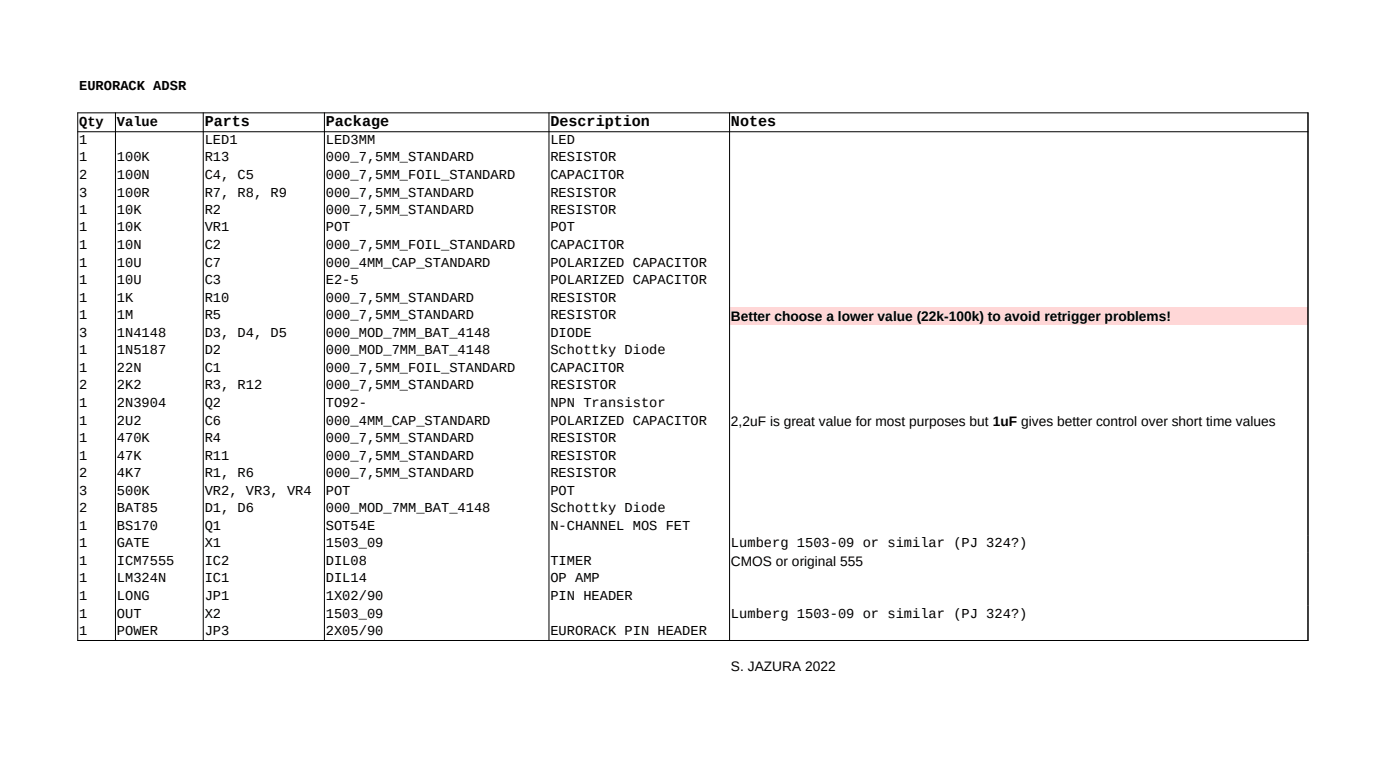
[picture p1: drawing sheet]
<svg xmlns="http://www.w3.org/2000/svg" width="360mm" height="200mm" viewBox="0 0 360 200" stroke-linecap="round" stroke-linejoin="round" font-family="sans-serif">
<defs><g id="words">
<g font-size="3.9">
<text x="52.6" y="32.4">Parts</text>
<text x="83.8" y="32.4">Package</text>
<text x="141.5" y="32.4">Description</text>
<text x="188" y="32.4">Notes</text>
</g>
<g font-size="3.5">
<text x="20.4" y="23.1">EURORACK ADSR</text>
<text x="20.4" y="32.5">Qty</text>
<text x="30.1" y="32.5">Value</text>
<text x="20.4" y="37">1</text>
<text x="20.4" y="41.5">1</text>
<text x="30.1" y="41.5">100K</text>
<text x="52.6" y="37">LED1</text>
<text x="52.6" y="41.5">R13</text>
<text x="83.8" y="37">LED3MM</text>
<text x="83.8" y="41.5">000_7,5MM_STANDARD</text>
<text x="141.5" y="37">LED</text>
<text x="141.5" y="41.5">RESISTOR</text>
<text x="20.4" y="46">2</text>
<text x="30.1" y="46">100N</text>
<text x="52.6" y="46">C4, C5</text>
<text x="83.8" y="46">000_7,5MM_FOIL_STANDARD</text>
<text x="141.5" y="46">CAPACITOR</text>
<text x="20.4" y="50.5">3</text>
<text x="30.1" y="50.5">100R</text>
<text x="52.6" y="50.5">R7, R8, R9</text>
<text x="83.8" y="50.5">000_7,5MM_STANDARD</text>
<text x="141.5" y="50.5">RESISTOR</text>
<text x="20.4" y="55">1</text>
<text x="20.4" y="59.5">1</text>
<text x="30.1" y="55">10K</text>
<text x="30.1" y="59.5">10K</text>
<text x="52.6" y="55">R2</text>
<text x="52.6" y="59.5">VR1</text>
<text x="83.8" y="55">000_7,5MM_STANDARD</text>
<text x="83.8" y="59.5">POT</text>
<text x="141.5" y="55">RESISTOR</text>
<text x="141.5" y="59.5">POT</text>
<text x="20.4" y="64">1</text>
<text x="30.1" y="64">10N</text>
<text x="52.6" y="64">C2</text>
<text x="83.8" y="64">000_7,5MM_FOIL_STANDARD</text>
<text x="141.5" y="64">CAPACITOR</text>
<text x="20.4" y="68.5">1</text>
<text x="30.1" y="68.5">10U</text>
<text x="52.6" y="68.5">C7</text>
<text x="83.8" y="68.5">000_4MM_CAP_STANDARD</text>
<text x="141.5" y="68.5">POLARIZED CAPACITOR</text>
<text x="20.4" y="73.1">1</text>
<text x="20.4" y="77.6">1</text>
<text x="30.1" y="73.1">10U</text>
<text x="30.1" y="77.6">1K</text>
<text x="52.6" y="73.1">C3</text>
<text x="52.6" y="77.6">R10</text>
<text x="83.8" y="73.1">E2-5</text>
<text x="83.8" y="77.6">000_7,5MM_STANDARD</text>
<text x="141.5" y="73.1">POLARIZED CAPACITOR</text>
<text x="141.5" y="77.6">RESISTOR</text>
<text x="20.4" y="82.1">1</text>
<text x="30.1" y="82.1">1M</text>
<text x="52.6" y="82.1">R5</text>
<text x="83.8" y="82.1">000_7,5MM_STANDARD</text>
<text x="141.5" y="82.1">RESISTOR</text>
<text x="188" y="82.4">Better choose a lower value (22k-100k) to avoid retrigger problems!</text>
<text x="20.4" y="86.6">3</text>
<text x="30.1" y="86.6">1N4148</text>
<text x="52.6" y="86.6">D3, D4, D5</text>
<text x="83.8" y="86.6">000_MOD_7MM_BAT_4148</text>
<text x="141.5" y="86.6">DIODE</text>
<text x="20.4" y="91.1">1</text>
<text x="20.4" y="95.6">1</text>
<text x="30.1" y="91.1">1N5187</text>
<text x="30.1" y="95.6">22N</text>
<text x="52.6" y="91.1">D2</text>
<text x="52.6" y="95.6">C1</text>
<text x="83.8" y="91.1">000_MOD_7MM_BAT_4148</text>
<text x="83.8" y="95.6">000_7,5MM_FOIL_STANDARD</text>
<text x="141.5" y="91.1">Schottky Diode</text>
<text x="141.5" y="95.6">CAPACITOR</text>
<text x="20.4" y="100.1">2</text>
<text x="30.1" y="100.1">2K2</text>
<text x="52.6" y="100.1">R3, R12</text>
<text x="83.8" y="100.1">000_7,5MM_STANDARD</text>
<text x="141.5" y="100.1">RESISTOR</text>
<text x="20.4" y="104.6">1</text>
<text x="30.1" y="104.6">2N3904</text>
<text x="52.6" y="104.6">Q2</text>
<text x="83.8" y="104.6">TO92-</text>
<text x="141.5" y="104.6">NPN Transistor</text>
<text x="20.4" y="109.2">1</text>
<text x="20.4" y="113.7">1</text>
<text x="30.1" y="109.2">2U2</text>
<text x="30.1" y="113.7">470K</text>
<text x="52.6" y="109.2">C6</text>
<text x="52.6" y="113.7">R4</text>
<text x="83.8" y="109.2">000_4MM_CAP_STANDARD</text>
<text x="83.8" y="113.7">000_7,5MM_STANDARD</text>
<text x="141.5" y="109.2">POLARIZED CAPACITOR</text>
<text x="141.5" y="113.7">RESISTOR</text>
<text x="188" y="109.5">2,2uF is great value for most purposes but 1uF gives better control over short time values</text>
<text x="20.4" y="118.2">1</text>
<text x="30.1" y="118.2">47K</text>
<text x="52.6" y="118.2">R11</text>
<text x="83.8" y="118.2">000_7,5MM_STANDARD</text>
<text x="141.5" y="118.2">RESISTOR</text>
<text x="20.4" y="122.7">2</text>
<text x="30.1" y="122.7">4K7</text>
<text x="52.6" y="122.7">R1, R6</text>
<text x="83.8" y="122.7">000_7,5MM_STANDARD</text>
<text x="141.5" y="122.7">RESISTOR</text>
<text x="20.4" y="127.2">3</text>
<text x="20.4" y="131.7">2</text>
<text x="30.1" y="127.2">500K</text>
<text x="30.1" y="131.7">BAT85</text>
<text x="52.6" y="127.2">VR2, VR3, VR4</text>
<text x="52.6" y="131.7">D1, D6</text>
<text x="83.8" y="127.2">POT</text>
<text x="83.8" y="131.7">000_MOD_7MM_BAT_4148</text>
<text x="141.5" y="127.2">POT</text>
<text x="141.5" y="131.7">Schottky Diode</text>
<text x="20.4" y="136.2">1</text>
<text x="30.1" y="136.2">BS170</text>
<text x="52.6" y="136.2">Q1</text>
<text x="83.8" y="136.2">SOT54E</text>
<text x="141.5" y="136.2">N-CHANNEL MOS FET</text>
<text x="20.4" y="140.7">1</text>
<text x="30.1" y="140.7">GATE</text>
<text x="52.6" y="140.7">X1</text>
<text x="83.8" y="140.7">1503_09</text>
<text x="188" y="140.7">Lumberg 1503-09 or similar (PJ 324?)</text>
<text x="20.4" y="145.2">1</text>
<text x="20.4" y="149.7">1</text>
<text x="30.1" y="145.2">ICM7555</text>
<text x="30.1" y="149.7">LM324N</text>
<text x="52.6" y="145.2">IC2</text>
<text x="52.6" y="149.7">IC1</text>
<text x="83.8" y="145.2">DIL08</text>
<text x="83.8" y="149.7">DIL14</text>
<text x="141.5" y="145.2">TIMER</text>
<text x="141.5" y="149.7">OP AMP</text>
<text x="188" y="145.6">CMOS or original 555</text>
<text x="20.4" y="154.2">1</text>
<text x="30.1" y="154.2">LONG</text>
<text x="52.6" y="154.2">JP1</text>
<text x="83.8" y="154.2">1X02/90</text>
<text x="141.5" y="154.2">PIN HEADER</text>
<text x="20.4" y="158.8">1</text>
<text x="30.1" y="158.8">OUT</text>
<text x="52.6" y="158.8">X2</text>
<text x="83.8" y="158.8">1503_09</text>
<text x="188" y="158.8">Lumberg 1503-09 or similar (PJ 324?)</text>
<text x="20.4" y="163.3">1</text>
<text x="30.1" y="163.3">POWER</text>
<text x="52.6" y="163.3">JP3</text>
<text x="83.8" y="163.3">2X05/90</text>
<text x="141.5" y="163.3">EURORACK PIN HEADER</text>
<text x="188" y="172.6">S. JAZURA 2022</text>
</g>
</g></defs>
<path d="M187.6 78.9h148.7v4.6h-148.7z" fill-rule="evenodd" fill="#ffd7d7"/>
<path d="M19.9 29h316.5M19.9 33.9h316.5M20 28.9v135.9M29.7 28.9v135.9M52.3 28.9v135.9M83.4 28.9v135.9M141.2 28.9v135.9M187.6 28.9v135.9M336.3 28.9v135.9M19.9 164.7h316.5" fill="none" stroke="#000" stroke-width=".26"/>
<use href="#words"/>
</svg>
